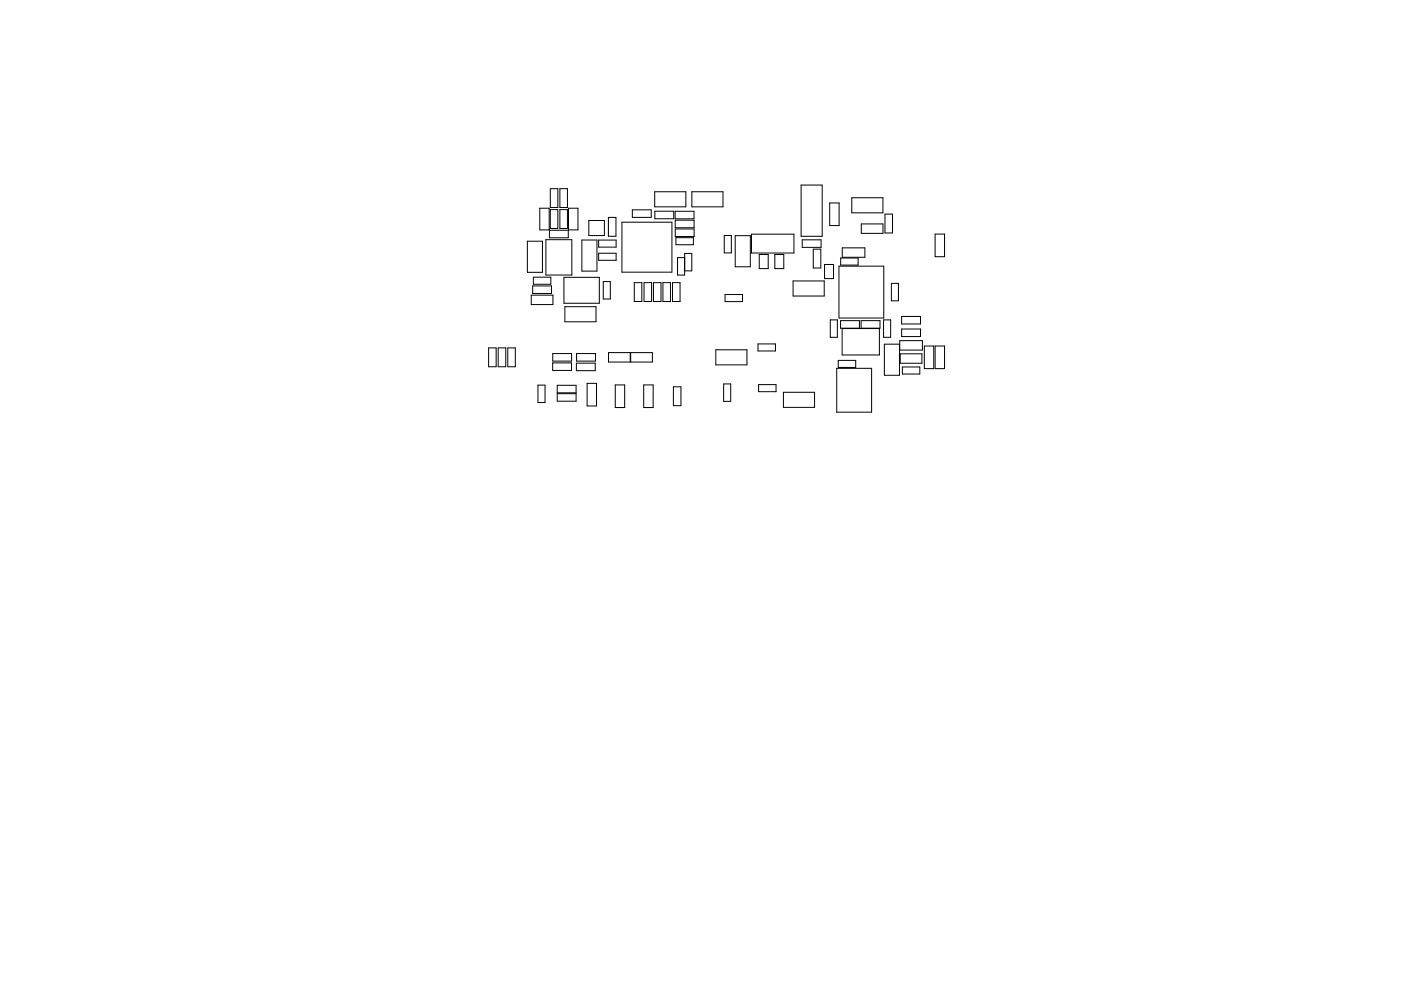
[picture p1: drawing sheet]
<svg xmlns="http://www.w3.org/2000/svg" width="297mm" height="210mm" viewBox="0 0 297 210" stroke-linecap="round" stroke-linejoin="round" font-family="sans-serif">
<g fill="none" stroke="#000" stroke-width=".21">
<path d="M169.8 39.3h4.5v10.8h-4.5zM111.8 51.2h3.2v6.6h-3.2zM113.1 58.8h3.7v1.5h-3.7zM114.4 44.2h2v4.6h-2zM115.7 50.9h5.5v7.5h-5.5zM116.5 48.9h4v1.6h-4zM116.7 44.5h1.6v4h-1.6zM116.7 40h1.6v4h-1.6zM118.7 40h1.6v4h-1.6zM118.7 44.5h1.6v4h-1.6zM119.6 58.8h7.5v5.5h-7.5zM120.5 44.2h2v4.6h-2z"/>
<path d="M123.4 50.9h3.2v6.6h-3.2zM124.8 46.8h3.3v3.2h-3.3zM126.9 50.9h3.7v1.5h-3.7zM126.9 53.7h3.7v1.5h-3.7zM127.9 59.7h1.5v3.7h-1.5zM129 46.1h1.6v4h-1.6zM131.9 47.1h10.6v10.6h-10.6zM134.1 44.5h4v1.6h-4zM134.5 60h1.6v4h-1.6zM136.6 60h1.6v4h-1.6zM138.5 60h1.6v4h-1.6zM138.8 40.7h6.6v3.2h-6.6z"/>
<path d="M138.8 44.8h4v1.6h-4zM140.6 60h1.6v4h-1.6zM142.6 60h1.6v4h-1.6zM143.1 44.8h4v1.6h-4zM143.2 46.7h4v1.6h-4zM143.2 48.6h4v1.6h-4zM143.3 50.4h3.7v1.5h-3.7zM143.6 54.7h1.5v3.7h-1.5zM145.2 53.8h1.5v3.7h-1.5zM146.7 40.7h6.6v3.2h-6.6zM153.6 50h1.5v3.7h-1.5zM155.9 50h3.2v6.6h-3.2z"/>
<path d="M159.3 49.7h9v4h-9zM161 54h1.9v3h-1.9zM164.3 54h1.9v3h-1.9zM168.2 59.6h6.5v3.2h-6.5zM170.1 50.9h4v1.6h-4zM172.4 52.9h1.6v4h-1.6zM174.8 56.1h1.9v3h-1.9zM175.9 43.1h2v4.8h-2zM177.9 56.5h9.5v11h-9.5zM178.2 54.7h3.7v1.5h-3.7zM178.6 52.6h4.8v2h-4.8zM180.6 42h6.6v3.2h-6.6z"/>
<path d="M182.6 47.5h4.6v2h-4.6zM187.6 45.4h1.6v4h-1.6zM198.3 49.7h2v4.8h-2zM103.6 73.8h1.6v4h-1.6zM105.6 73.8h1.6v4h-1.6zM107.7 73.8h1.6v4h-1.6zM112.6 62.6h4.6v2h-4.6zM112.9 60.7h4v1.6h-4zM117.2 77h4v1.6h-4zM117.2 75h4v1.6h-4zM119.8 65.1h6.6v3.2h-6.6zM122.2 77h4v1.6h-4z"/>
<path d="M122.2 75h4v1.6h-4zM129 74.8h4.6v2h-4.6zM133.7 74.8h4.6v2h-4.6zM151.8 74.2h6.6v3.2h-6.6zM153.7 62.5h3.7v1.5h-3.7zM160.7 73h3.7v1.5h-3.7zM176 67.9h1.5v3.7h-1.5zM177.4 78.1h7.4v9.3h-7.4zM177.7 76.5h3.7v1.5h-3.7zM178.2 68h4v1.6h-4zM178.5 69.7h7.9v5.6h-7.9zM182.6 68h4v1.6h-4z"/>
<path d="M187.3 67.9h1.5v3.7h-1.5zM187.5 73h3.2v6.6h-3.2zM189 60.1h1.5v3.7h-1.5zM190.8 72.3h4.8v2h-4.8zM190.9 75.1h4.6v2h-4.6zM191.2 67.1h4v1.6h-4zM191.2 69.8h4v1.6h-4zM191.3 77.9h3.7v1.5h-3.7zM196 73.4h2v4.8h-2zM198.3 73.4h2v4.8h-2zM114.1 81.7h1.5v3.7h-1.5zM118.1 81.7h4v1.6h-4z"/>
<path d="M118.1 83.5h4v1.6h-4zM124.5 81.3h2v4.8h-2zM130.4 81.7h2v4.8h-2zM136.5 81.7h2v4.8h-2zM142.8 82.1h1.6v4h-1.6zM153.4 81.5h1.5v3.7h-1.5zM160.8 81.6h3.7v1.5h-3.7zM166.1 83.2h6.6v3.2h-6.6z"/>
</g>
</svg>
